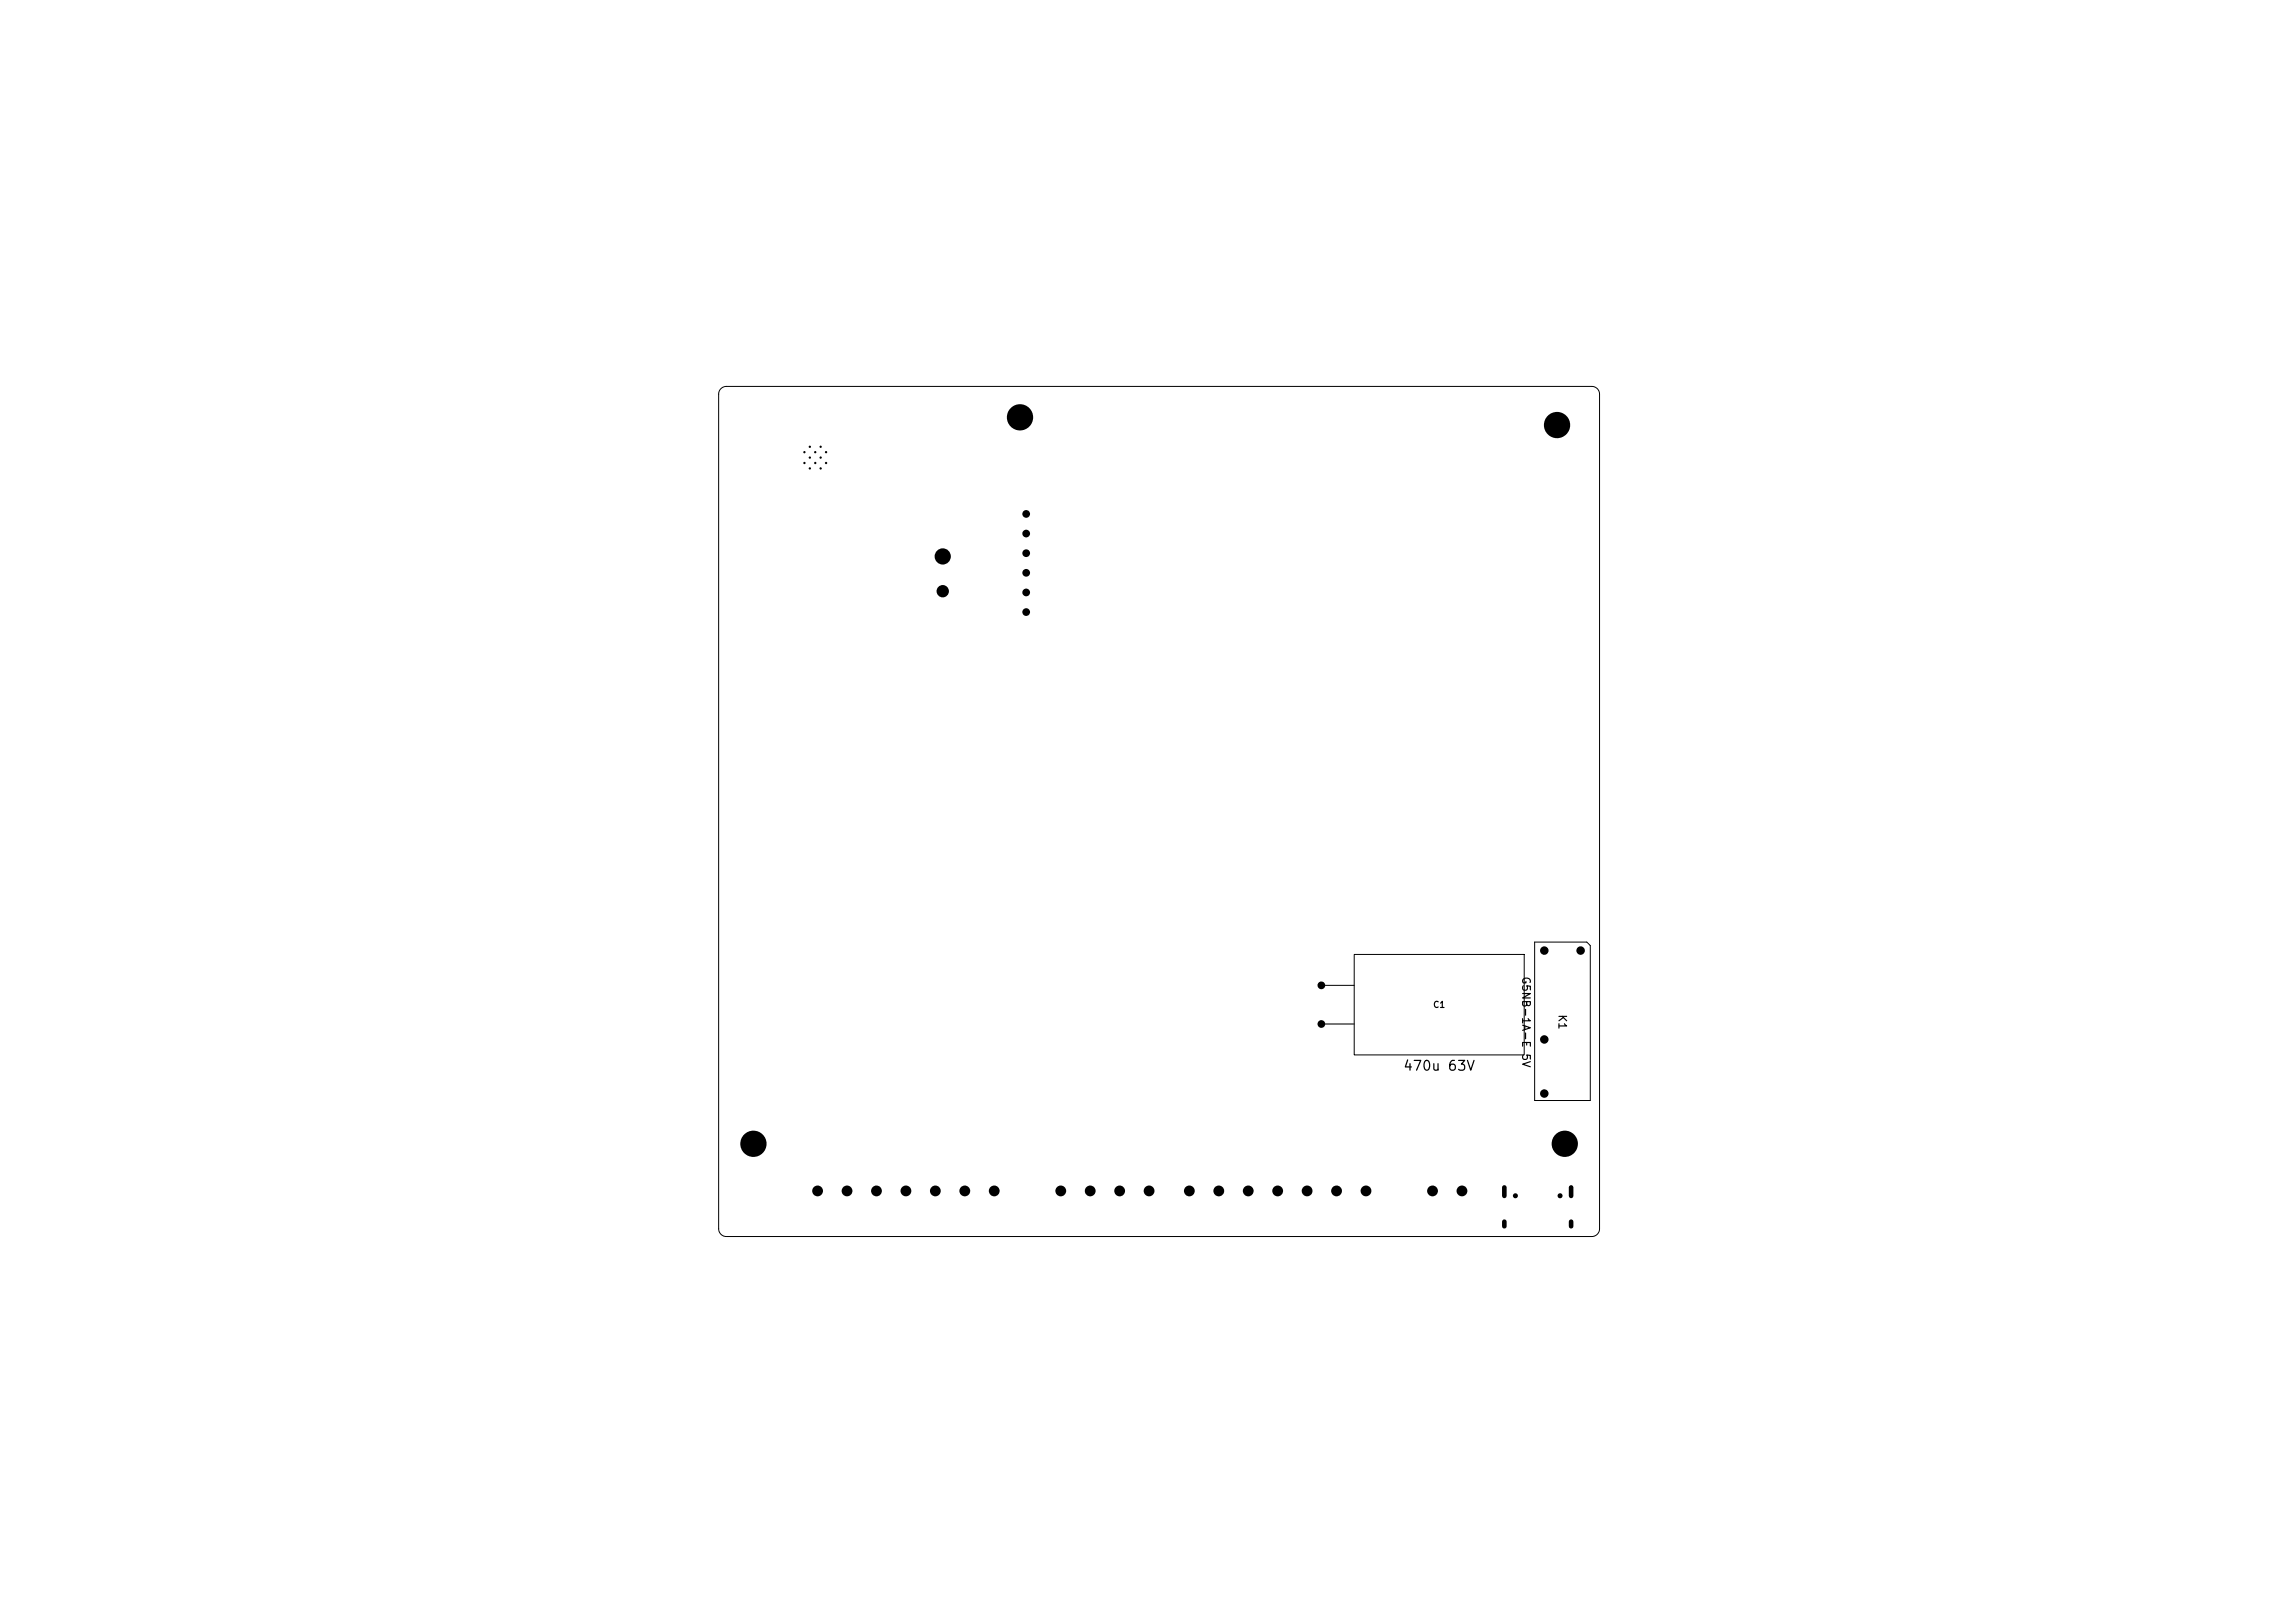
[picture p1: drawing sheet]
<svg xmlns="http://www.w3.org/2000/svg" width="297mm" height="210mm" viewBox="0 0 297 210" stroke-linecap="round" stroke-linejoin="round" font-family="sans-serif">
<defs><g id="words">
<text font-size="1.3" x="181.5" y="138.9">470u 63V</text>
<g font-size="1">
<text x="196.7" y="126.3" transform="rotate(90 196.7 126.3)">G5NB-1A-E 5V</text>
<text x="201.4" y="131.2" transform="rotate(90 201.4 131.2)">K1</text>
</g>
<text font-size=".8" x="185.4" y="130.6">C1</text>
</g></defs>
<path d="M94 50a1 1 0 0 0-1 1v108a1 1 0 0 0 1 1M94 50h112a1 1 0 0 1 1 1v108a1 1 0 0 1-1 1h-112M171 127.5h4.3M171 132.5h4.3M175.3 123.5h22v13h-22zM198.6 121.9h6.8l.4 .5v20h-7.2z" fill="none" stroke="#000" stroke-width=".13"/>
<g fill="#000">
<circle cx="104.1" cy="59.9" r=".15"/>
<circle cx="104.1" cy="58.5" r=".15"/>
<circle cx="104.8" cy="57.8" r=".15"/>
<circle cx="104.8" cy="59.2" r=".15"/>
<circle cx="105.5" cy="59.9" r=".15"/>
<circle cx="105.5" cy="58.5" r=".15"/>
<circle cx="106.2" cy="57.8" r=".15"/>
<circle cx="106.2" cy="59.2" r=".15"/>
<circle cx="106.9" cy="59.9" r=".15"/>
<circle cx="106.9" cy="58.5" r=".15"/>
<circle cx="132" cy="54" r="1.7"/>
<circle cx="201.5" cy="55" r="1.7"/>
<circle cx="104.8" cy="60.6" r=".15"/>
<circle cx="106.2" cy="60.6" r=".15"/>
<circle cx="122" cy="76.5" r=".8"/>
<circle cx="122" cy="72" r="1.05"/>
<circle cx="132.8" cy="66.5" r=".5"/>
<circle cx="132.8" cy="79.2" r=".5"/>
<circle cx="132.8" cy="74.1" r=".5"/>
<circle cx="132.8" cy="69" r=".5"/>
<circle cx="132.8" cy="71.6" r=".5"/>
<circle cx="132.8" cy="76.7" r=".5"/>
<circle cx="171" cy="127.5" r=".5"/>
<circle cx="171" cy="132.5" r=".5"/>
<circle cx="199.9" cy="123" r=".55"/>
<circle cx="199.9" cy="134.5" r=".55"/>
<circle cx="204.6" cy="123" r=".55"/>
<circle cx="97.5" cy="148" r="1.7"/>
<circle cx="105.8" cy="154.1" r=".7"/>
<circle cx="109.6" cy="154.1" r=".7"/>
<circle cx="113.4" cy="154.1" r=".7"/>
<circle cx="117.2" cy="154.1" r=".7"/>
<circle cx="121" cy="154.1" r=".7"/>
<circle cx="124.9" cy="154.1" r=".7"/>
<circle cx="128.7" cy="154.1" r=".7"/>
<circle cx="137.3" cy="154.1" r=".7"/>
<circle cx="141.1" cy="154.1" r=".7"/>
<circle cx="144.9" cy="154.1" r=".7"/>
<circle cx="148.7" cy="154.1" r=".7"/>
<circle cx="153.9" cy="154.1" r=".7"/>
<circle cx="157.7" cy="154.1" r=".7"/>
<circle cx="161.5" cy="154.1" r=".7"/>
<circle cx="165.3" cy="154.1" r=".7"/>
<circle cx="169.2" cy="154.1" r=".7"/>
<circle cx="173" cy="154.1" r=".7"/>
<circle cx="176.8" cy="154.1" r=".7"/>
<circle cx="185.4" cy="154.1" r=".7"/>
<circle cx="189.2" cy="154.1" r=".7"/>
<circle cx="196.1" cy="154.7" r=".32"/>
<circle cx="199.9" cy="141.5" r=".55"/>
<circle cx="201.9" cy="154.7" r=".32"/>
<circle cx="202.5" cy="148" r="1.7"/>
</g>
<path d="M194.7 153.6v1.1M194.7 158.1v.6M203.3 153.6v1.1M203.3 158.1v.6" fill="none" stroke="#000" stroke-width=".6"/>
<use href="#words"/>
</svg>
